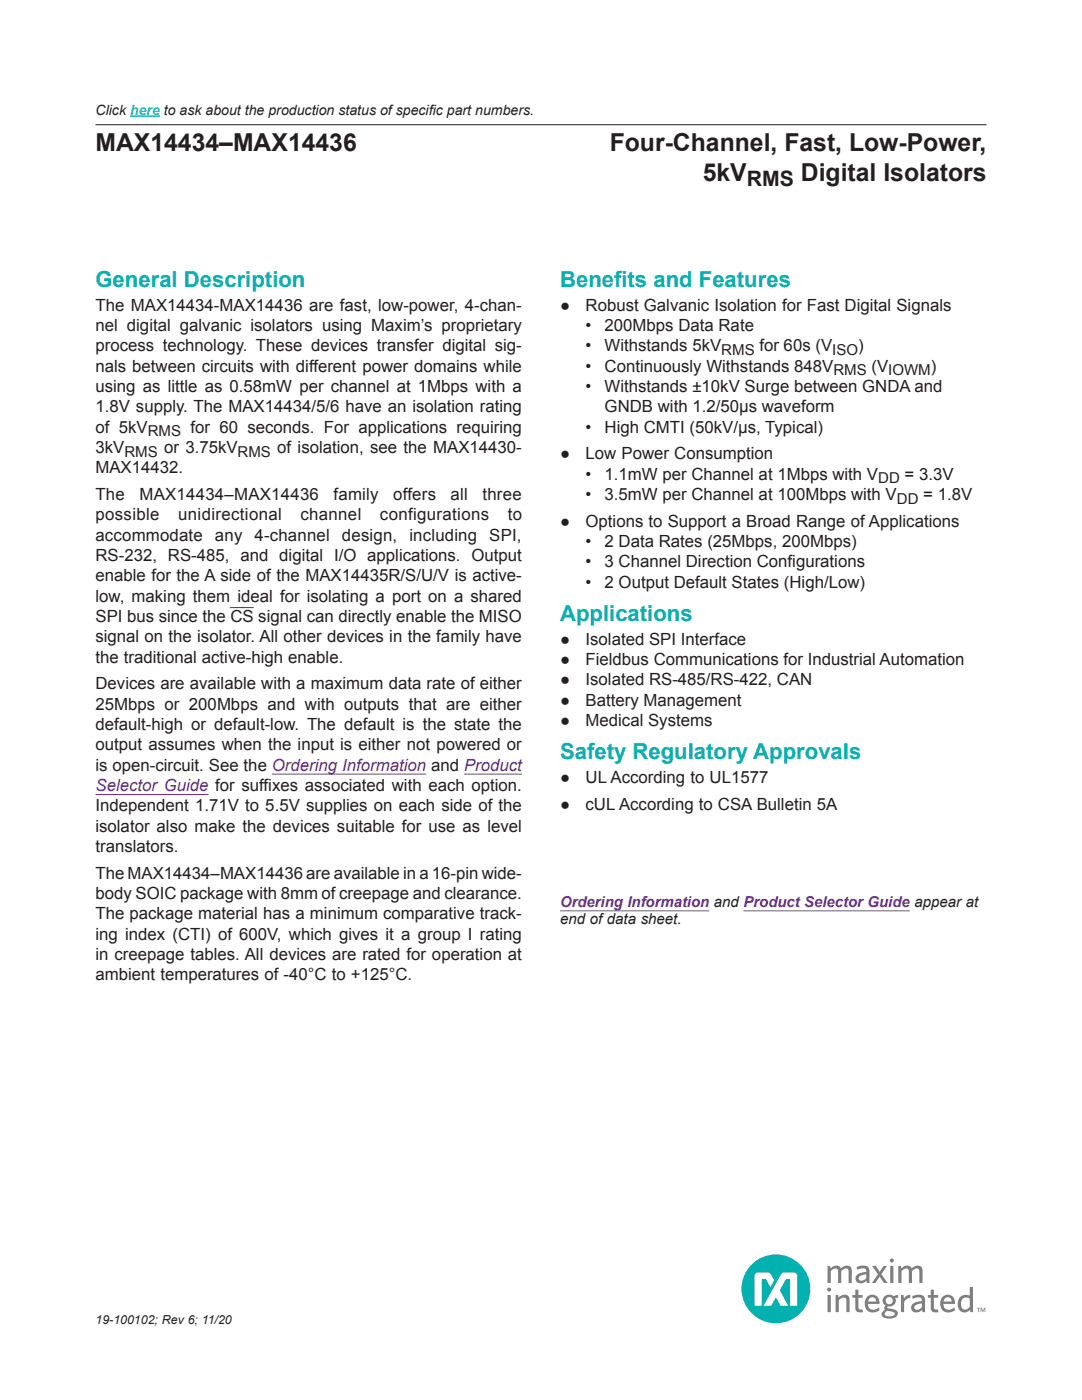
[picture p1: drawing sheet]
<svg xmlns="http://www.w3.org/2000/svg" width="216mm" height="279mm" viewBox="0 0 216 279" stroke-linecap="round" stroke-linejoin="round" font-family="sans-serif">
<defs><g id="words">
<g font-size="4.9" fill="#231f20">
<text x="19" y="30.2">MAX14434–MAX14436</text>
<text x="121.7" y="30.2">Four-Channel, Fast, Low-Power,</text>
<text x="140.2" y="36.1">5kV</text>
<text x="159.8" y="36.1">Digital Isolators</text>
</g>
<g font-size="4.4" fill="#00b1b0">
<text x="19" y="57.2">General Description</text>
<text x="111.8" y="57.2">Benef</text>
<text x="122.5" y="57.2">its and Features</text>
<text x="111.8" y="123.8">Applications</text>
<text x="111.8" y="151.5">Safety Regulatory Approvals</text>
</g>
<text font-size="4.2" fill="#231f20" x="149" y="37.2">RMS</text>
<g font-size="3.4" fill="#231f20">
<text x="19" y="62">The MAX14434-MAX14436 are fast, low-power, 4-chan-</text>
<text x="111.8" y="62">●</text>
<text x="116.8" y="62">Robust Galvanic Isolation for Fast Digital Signals</text>
<text x="19" y="66.1">nel digital galvanic isolators using Maxim’s proprietary</text>
<text x="19" y="70.1">process technology. These devices transfer digital sig-</text>
<text x="116.8" y="66.1">•</text>
<text x="116.8" y="70.1">•</text>
<text x="120.6" y="66.1">200Mbps Data Rate</text>
<text x="120.6" y="70.1">Withstands 5kVRMS for 60s (VISO)</text>
<text x="19" y="74.2">nals between circuits with different power domains while</text>
<text x="116.8" y="74.2">•</text>
<text x="120.6" y="74.2">Continuously Withstands 848VRMS (VIOWM)</text>
<text x="19" y="78.2">using as little as 0.58mW per channel at 1Mbps with a</text>
<text x="19" y="82.3">1.8V supply. The MAX14434/5/6 have an isolation rating</text>
<text x="116.8" y="78.2">•</text>
<text x="120.6" y="78.2">Withstands ±10kV Surge between GNDA and</text>
<text x="120.6" y="82.3">GNDB with 1.2/50μs waveform</text>
<text x="19" y="86.3">of 5kVRMS for 60 seconds. For applications requiring</text>
<text x="116.8" y="86.3">•</text>
<text x="120.6" y="86.3">High CMTI (50kV/μs, Typical)</text>
<text x="19" y="90.4">3kVRMS or 3.75kVRMS of isolation, see the MAX14430-</text>
<text x="19" y="94.5">MAX14432.</text>
<text x="111.8" y="91.7">●</text>
<text x="116.8" y="91.7">Low Power Consumption</text>
<text x="116.8" y="95.7">•</text>
<text x="120.6" y="95.7">1.1mW per Channel at 1Mbps with VDD = 3.3V</text>
<text x="19" y="99.8">The</text>
<text x="27.8" y="99.8">MAX14434–MAX14436</text>
<text x="66.5" y="99.8">family</text>
<text x="78.5" y="99.8">offers</text>
<text x="89.9" y="99.8">all</text>
<text x="96.3" y="99.8">three</text>
<text x="116.8" y="99.8">•</text>
<text x="120.6" y="99.8">3.5mW per Channel at 100Mbps with VDD = 1.8V</text>
<text x="19" y="103.8">possible</text>
<text x="19" y="107.9">accommodate</text>
<text x="35.5" y="103.8">unidirectional</text>
<text x="42.9" y="107.9">any</text>
<text x="50.8" y="107.9">4-channel</text>
<text x="59.9" y="103.8">channel</text>
<text x="68.2" y="107.9">design,</text>
<text x="75.8" y="103.8">configurations</text>
<text x="81.7" y="107.9">including</text>
<text x="97.6" y="107.9">SPI,</text>
<text x="101.3" y="103.8">to</text>
<text x="111.8" y="105.1">●</text>
<text x="116.8" y="105.1">Options to Support a Broad Range of Applications</text>
<text x="19" y="112">RS-232, RS-485, and digital I/O applications. Output</text>
<text x="116.8" y="109.2">•</text>
<text x="116.8" y="113.2">•</text>
<text x="120.6" y="109.2">2 Data Rates (25Mbps, 200Mbps)</text>
<text x="120.6" y="113.2">3 Channel Direction Conf</text>
<text x="157.2" y="113.2">igurations</text>
<text x="19" y="116">enable for the A side of the MAX14435R/S/U/V is active-</text>
<text x="116.8" y="117.3">•</text>
<text x="120.6" y="117.3">2 Output Default States (High/Low)</text>
<text x="19" y="120.1">low, making them ideal for isolating a port on a shared</text>
<text x="19" y="124.1">SPI bus since the CS signal can directly enable the MISO</text>
<text x="19" y="128.2">signal on the isolator. All other devices in the family have</text>
<text x="111.8" y="128.7">●</text>
<text x="116.8" y="128.7">Isolated SPI Interface</text>
<text x="19" y="132.2">the traditional active-high enable.</text>
<text x="19" y="137.6">Devices are available with a maximum data rate of either</text>
<text x="111.8" y="132.7">●</text>
<text x="111.8" y="136.8">●</text>
<text x="116.8" y="132.7">Fieldbus Communications for Industrial Automation</text>
<text x="116.8" y="136.8">Isolated RS-485/RS-422, CAN</text>
<text x="19" y="141.6">25Mbps or 200Mbps and with outputs that are either</text>
<text x="111.8" y="140.8">●</text>
<text x="116.8" y="140.8">Battery Management</text>
<text x="19" y="145.7">default-high or default-low. The default is the state the</text>
<text x="19" y="149.7">output assumes when the input is either not powered or</text>
<text x="111.8" y="144.9">●</text>
<text x="116.8" y="144.9">Medical Systems</text>
<text x="19" y="153.8">is open-circuit. See the Ordering Information and Product</text>
<text x="19" y="161.9">Independent 1.71V to 5.5V supplies on each side of the</text>
<text x="111.8" y="156.3">●</text>
<text x="111.8" y="161.6">●</text>
<text x="116.8" y="156.3">UL According to UL1577</text>
<text x="116.8" y="161.6">cUL According to CSA Bulletin 5A</text>
<text x="19" y="166">isolator also make the devices suitable for use as level</text>
<text x="19" y="170">translators.</text>
<text x="19" y="175.4">The MAX14434–MAX14436 are available in a 16-pin wide-</text>
<text x="19" y="179.4">body SOIC package with 8mm of creepage and clearance.</text>
<text x="19" y="183.5">The package material has a minimum comparative track-</text>
<text x="19" y="187.5">ing index (CTI) of 600V, which gives it a group I rating</text>
<text x="19" y="191.6">in creepage tables. All devices are rated for operation at</text>
<text x="19" y="195.6">ambient temperatures of -40°C to +125°C.</text>
</g>
<text font-size="3.4" fill="#6e298d" x="19" y="157.9">Selector Guide for suffixes associated with each option.</text>
<text font-size="3" fill="#6e298d" x="111.8" y="181.1">Ordering Information and Product Selector Guide appear at</text>
<text font-size="3" fill="#231f20" x="111.8" y="184.5">end of data sheet.</text>
<g font-size="2.8" fill="#231f20">
<text x="19" y="22.9">Click here to ask about the production status of specif</text>
<text x="85.6" y="22.9">ic part numbers.</text>
</g>
<text font-size="2.5" fill="#231f20" x="19" y="264.2">19-100102; Rev 6; 11/20</text>
</g></defs>
<path d="M19 158.6h22.6M54.3 154.5h30.7M92.6 154.5h11.5M111.8 181.8h29.7M148.4 181.8h33.1" fill="none" stroke="#6e298d" stroke-width=".2"/>
<circle cx="154.8" cy="257.2" r="6.9" fill="#00b1b0"/>
<path d="M156 254.1l-3.6 6.5h1.5l.9-1.7 1 1.7h1.5l-1.7-3.1 1.2-2.2h.8v5.3h1.5v-5.9a.7 .7 0 0 0-.7-.7h-1.9zM150.8 254.2l-.2 .5v5.9h1.4v-5.3h.8l.9 1.6 .8-1.4-.7-1.2-.4-.3h-2.1z" fill="#fff"/>
<g fill="#7e8082">
<path d="M166.7 258.5h.5l.1 .4 .3-.2a1.12 1.12 0 0 1 1.2-.3 1.12 1.12 0 0 1 .7 1v2.5h-.6v-2.4a.59 .59 0 0 0-.4-.5 .59 .59 0 0 0-.6 .1l-.5 .4v2.4h-.7z"/>
<path d="M170.7 257.4h.6v1.1h.8v.5h-.8v2.1l.2 .2h.6l.1 .6h-.3a.95 .95 0 0 1-1.2-.9v-2h-.6v-.5h.6z"/>
<path d="M185.7 257.4h.6v1.1h.9v.5h-.9l.1 2.1 .1 .2h.7l.1 .6h-.4a.95 .95 0 0 1-1.2-.9v-2h-.6v-.5h.6z"/>
<path d="M179.8 258.5h.5l.1 .6a1.51 1.51 0 0 1 1.2-.7l.1 .6a1.56 1.56 0 0 0-1.3 .8v2.1h-.6z"/>
<path d="M165.1 252.6h.5l.1 .5a1.24 1.24 0 0 1 2.1 0l.2-.2a1.1 1.1 0 0 1 1.2-.3 1.1 1.1 0 0 1 .8 1v2.5h-.7v-2.7a.89 .89 0 0 0-1.4 .3v2.4h-.7v-2.7a.89 .89 0 0 0-1.4 .3v2.4h-.7z"/>
<path d="M179.2 252.6h.6v.5a1.24 1.24 0 0 1 2.1 0l.3-.2a1.1 1.1 0 0 1 1.1-.3 1.1 1.1 0 0 1 .8 1v2.5h-.7v-2.7a.89 .89 0 0 0-1.4 .3v2.4h-.7v-2.7a.89 .89 0 0 0-1.4 .3v2.4h-.7z"/>
<path d="M174 252.6h.7l.8 1.2 .8-1.2h.7l-1.1 1.7 1.2 1.8h-.7l-.9-1.3-.8 1.3h-.7l1.2-1.8z"/>
<path d="M165 257.4a.4 .4 0 0 1 .8 0 .4 .4 0 0 1-.8 0zM165.1 258.5h.7v3.4h-.7z"/>
<path d="M173 258.9a1.48 1.48 0 0 1 1.8-.3 1.48 1.48 0 0 1 .7 1.6h-2.3a1.13 1.13 0 0 0 .6 1.1 1.13 1.13 0 0 0 1.3-.2l.3-.2 .1 .6a1.76 1.76 0 0 1-2.2 .2 1.76 1.76 0 0 1-.7-2.1zM173.5 259.1l-.3 .6h1.7a.8 .8 0 0 0-.5-.7 .8 .8 0 0 0-.9 .1z"/>
<path d="M176.4 258.8a1.46 1.46 0 0 1 1.9-.1l.9-.3 .1 .6h-.7a1.2 1.2 0 0 1-.2 1.3 1.2 1.2 0 0 1-1.2 .4l-.1 .3 .9 .2a.98 .98 0 0 1 1.1 1.3 2.26 2.26 0 0 1-3.1 .1 .88 .88 0 0 1 .6-1.2l-.2-.4 .4-.4a1.14 1.14 0 0 1-.4-1.8zM176.8 261.8l-.3 .4a1.31 1.31 0 0 0 2.1 0 1.55 1.55 0 0 0-1.8-.4zM176.7 259.6a.75 .75 0 0 0 1.5 0 .75 .75 0 0 0-1.5 0z"/>
<path d="M182 258.7l1-.3a1.14 1.14 0 0 1 1.6 1.1v2.4h-.5l-.1-.5-.2 .2a1.09 1.09 0 0 1-1.5 .2 1.09 1.09 0 0 1-.3-1.5 3 3 0 0 1 1.9-.7 .65 .65 0 0 0-.2-.6 .65 .65 0 0 0-.7-.1l-.9 .3zM182.6 260.5a.51 .51 0 0 0-.1 .7 .51 .51 0 0 0 .7 .2l.7-.5v-.8z"/>
<path d="M188 258.9a1.48 1.48 0 0 1 1.8-.3 1.48 1.48 0 0 1 .8 1.6h-2.4a1.13 1.13 0 0 0 .7 1.1 1.13 1.13 0 0 0 1.3-.2l.3-.2 .1 .6a1.76 1.76 0 0 1-2.2 .2 1.76 1.76 0 0 1-.7-2.1zM188.6 259.1l-.3 .6h1.6a.8 .8 0 0 0-.4-.7 .8 .8 0 0 0-.9 .1z"/>
<path d="M193.5 256.8h.6v5.1h-.5v-.5a1.38 1.38 0 0 1-1.7 .4 1.38 1.38 0 0 1-.8-1.5 1.65 1.65 0 0 1 2.4-1.7zM192.1 259.2a1.58 1.58 0 0 0 .1 2.1 1.03 1.03 0 0 0 1.3-.5v-1.7l-.8-.2z"/>
<path d="M170.9 252.9l1-.3a1.14 1.14 0 0 1 1.6 1.1v2.4h-.5l-.1-.5-.2 .2a1.09 1.09 0 0 1-1.5 .2 1.09 1.09 0 0 1-.3-1.5 3 3 0 0 1 2-.7 .65 .65 0 0 0-.3-.6 .65 .65 0 0 0-.7-.1l-.9 .3zM171.5 254.7a.51 .51 0 0 0-.1 .7 .51 .51 0 0 0 .7 .2l.8-.5v-.8z"/>
<path d="M177.5 251.6a.45 .45 0 0 1 .9 0 .45 .45 0 0 1-.9 0zM177.6 252.6h.7v3.5h-.7z"/>
<path d="M194.9 261h.7v.1h-.3v.8h-.1v-.8h-.3zM195.7 261h.2l.2 .6 .3-.6h.2v.9h-.1v-.7l-.3 .7-.4-.7v.7h-.1z"/>
</g>
<path d="M19.1 24.9h177.7" fill="none" stroke="#231f20" stroke-width=".2"/>
<path d="M25.9 23.2h6" fill="none" stroke="#3cc" stroke-width=".3"/>
<use href="#words"/>
</svg>
